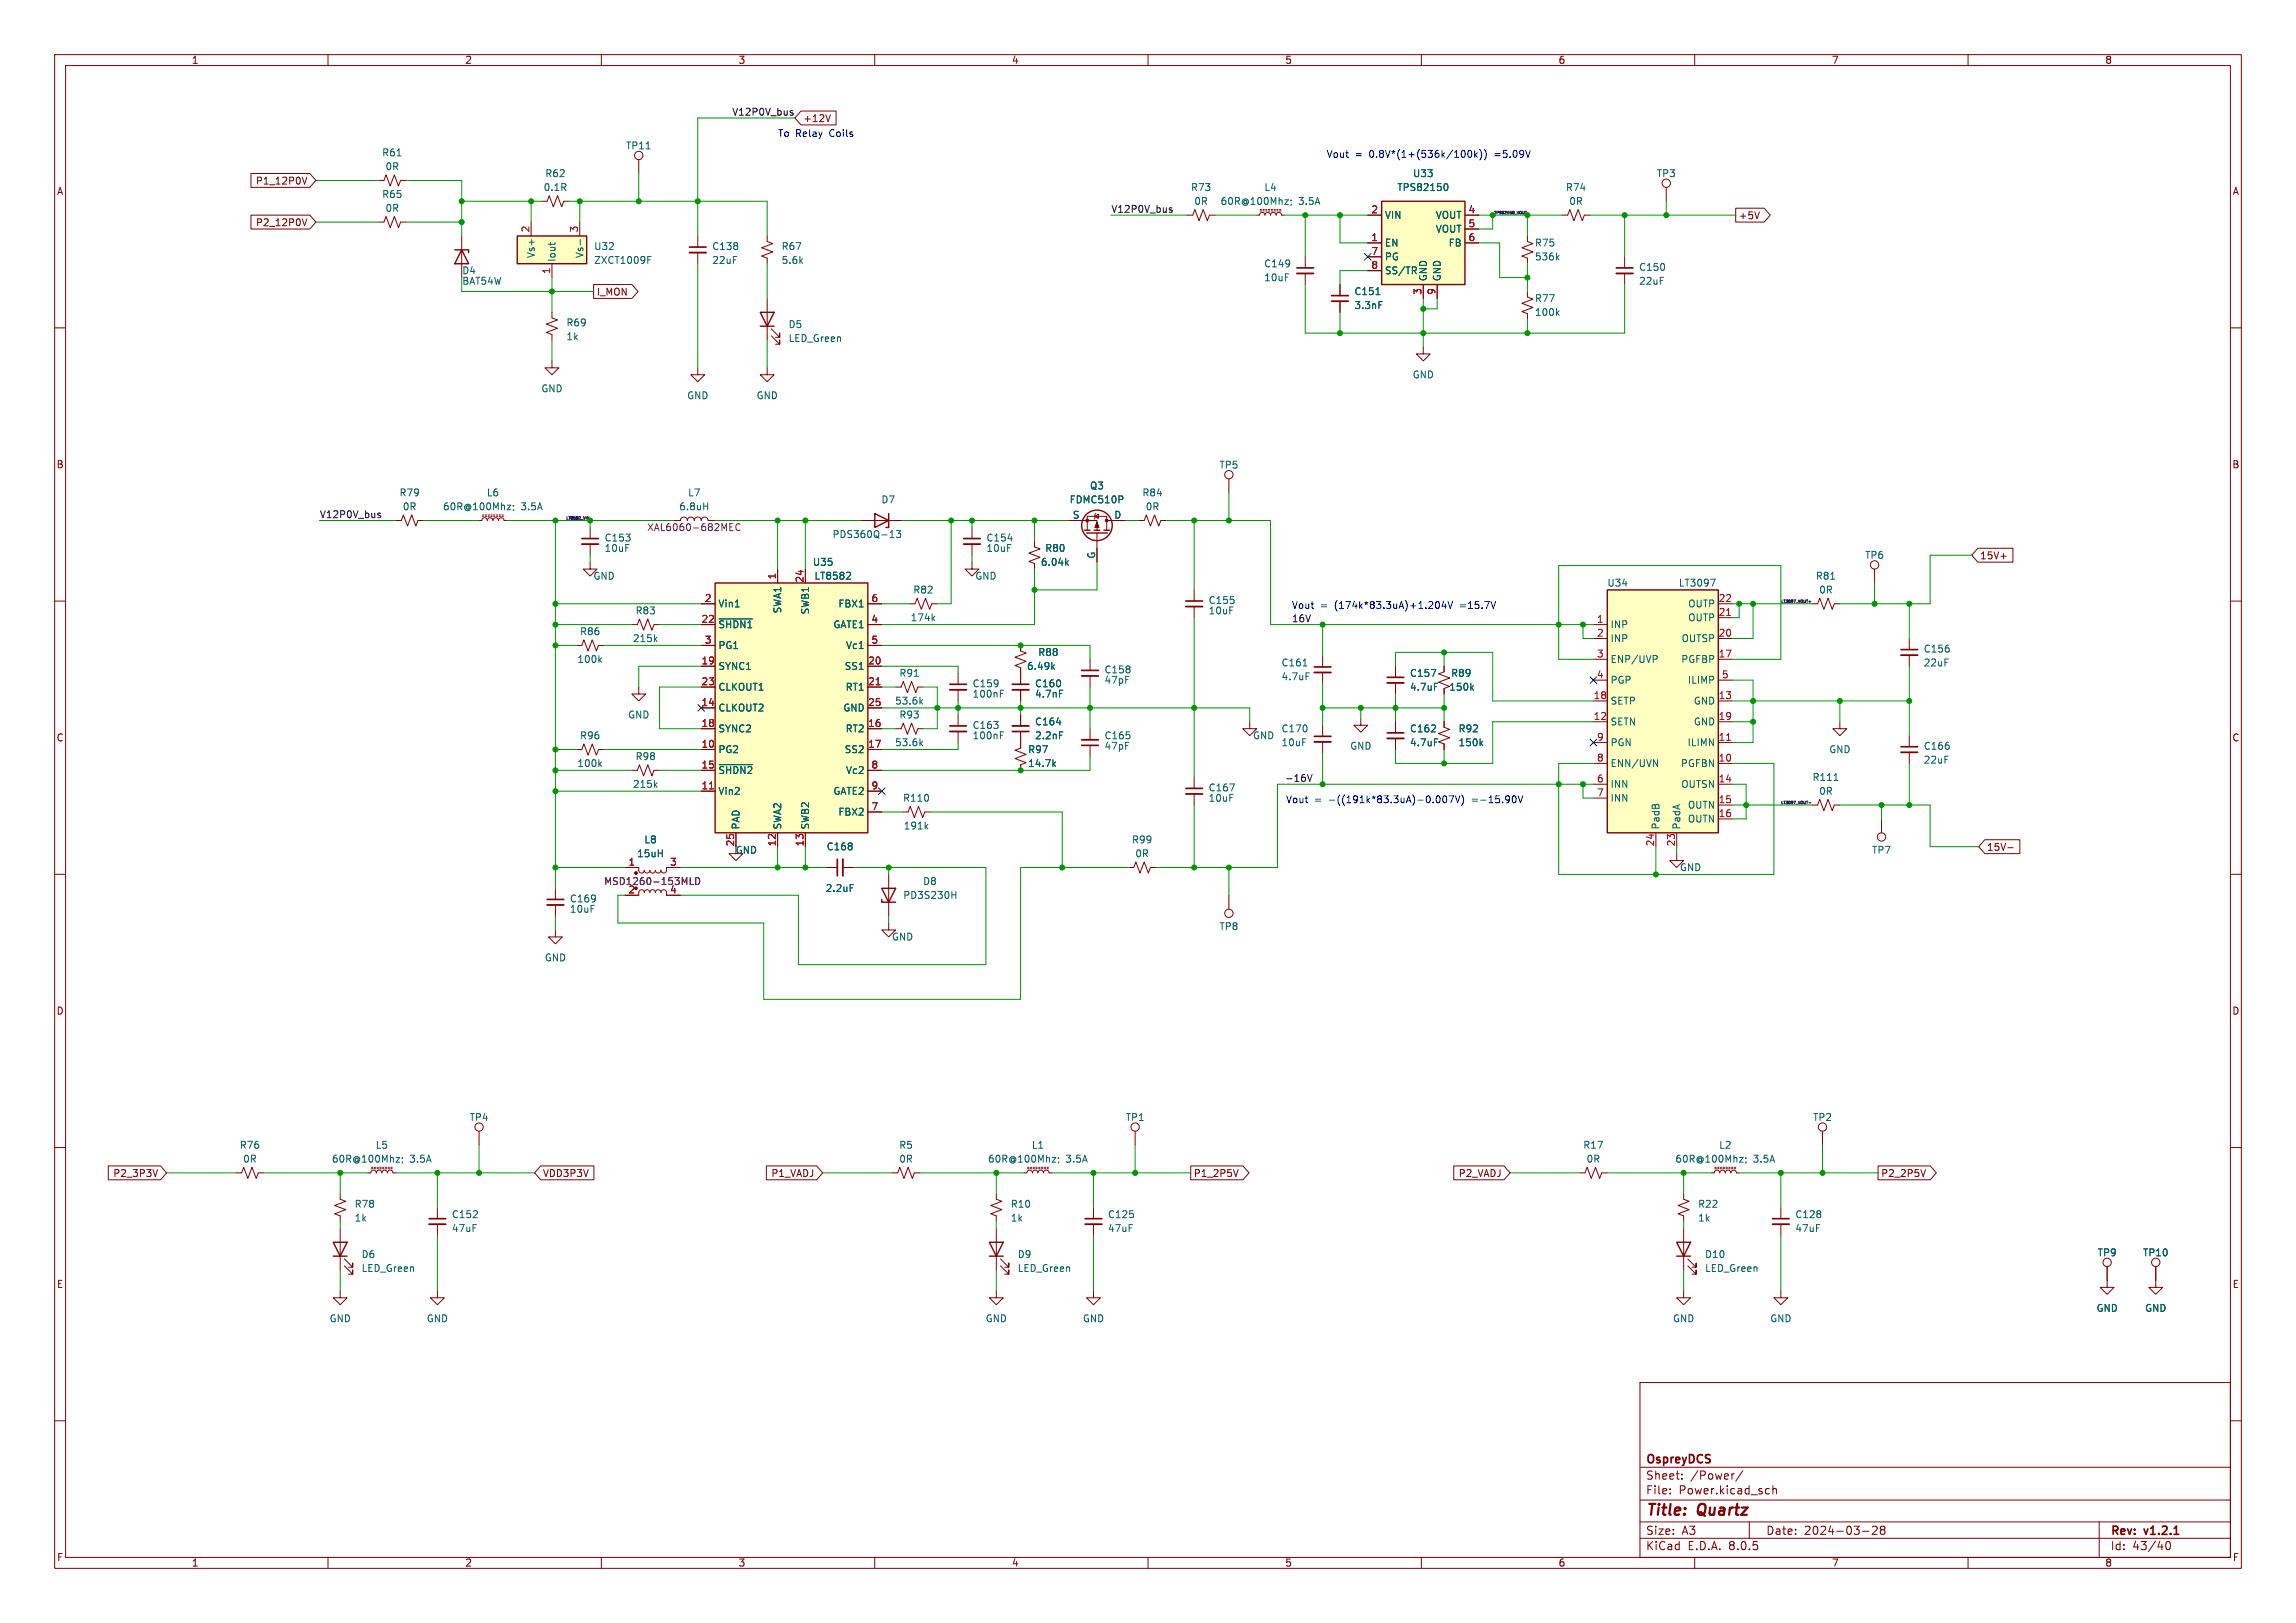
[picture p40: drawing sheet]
<svg xmlns="http://www.w3.org/2000/svg" width="420mm" height="297mm" viewBox="0 0 420 297" stroke-linecap="round" stroke-linejoin="round" font-family="sans-serif">
<defs><g id="words">
<g font-size="2.8" fill="#840000">
<text x="301" y="277.9">Title:</text>
<text x="310.6" y="277.9">Quartz</text>
</g>
<g font-size="2.1" fill="#840000">
<text x="301" y="268.2">OspreyDCS</text>
<text x="301" y="273.7">File:</text>
<text x="301" y="271">Sheet:</text>
<text x="307.1" y="273.7">Power.kicad_sch</text>
<text x="309.2" y="271">/Power/</text>
<text x="301" y="281.1">Size:</text>
<text x="307.6" y="281.1">A3</text>
<text x="323" y="281.1">Date:</text>
<text x="330" y="281.1">2024-03-28</text>
<text x="386" y="281.3">Rev:</text>
<text x="392.4" y="281.3">v1.2.1</text>
<text x="301" y="283.9">KiCad</text>
<text x="308.7" y="283.9">E.D.A.</text>
<text x="316.3" y="283.9">8.0.5</text>
<text x="386" y="283.9">Id:</text>
<text x="390.1" y="283.9">43/40</text>
</g>
<g font-size="1.8" fill="#840000">
<text x="35" y="11.9">1</text>
<text x="85" y="11.9">2</text>
<text x="135" y="11.9">3</text>
<text x="185" y="11.9">4</text>
<text x="235" y="11.9">5</text>
<text x="285" y="11.9">6</text>
<text x="335" y="11.9">7</text>
<text x="385" y="11.9">8</text>
<text x="146.8" y="22.5">+12V</text>
<text x="10.3" y="35.9">A</text>
<text x="46.7" y="34">P1_12P0V</text>
<text x="408.3" y="35.9">A</text>
<text x="46.7" y="41.6">P2_12P0V</text>
<text x="318" y="40.3">+5V</text>
<text x="109.1" y="54.3">I_MON</text>
<text x="10.3" y="85.9">B</text>
<text x="408.2" y="85.9">B</text>
<text x="362.1" y="102.6">15V+</text>
<text x="10.3" y="135.9">C</text>
<text x="408.2" y="135.9">C</text>
<text x="363.4" y="155.9">15V-</text>
<text x="10.3" y="185.9">D</text>
<text x="408.2" y="185.9">D</text>
<text x="20.6" y="215.6">P2_3P3V</text>
<text x="99.2" y="215.6">VDD3P3V</text>
<text x="141" y="215.6">P1_VADJ</text>
<text x="218.3" y="215.6">P1_2P5V</text>
<text x="266.7" y="215.6">P2_VADJ</text>
<text x="344" y="215.6">P2_2P5V</text>
<text x="10.3" y="235.9">E</text>
<text x="408.3" y="235.9">E</text>
<text x="10.3" y="285.9">F</text>
<text x="35" y="286.9">1</text>
<text x="85" y="286.9">2</text>
<text x="135" y="286.9">3</text>
<text x="185" y="286.9">4</text>
<text x="235" y="286.9">5</text>
<text x="285" y="286.9">6</text>
<text x="335" y="286.9">7</text>
<text x="385" y="286.9">8</text>
<text x="408.3" y="285.9">F</text>
</g>
<g font-size="1.8" fill="#0f0f0f">
<text x="133.8" y="21.2">V12P0V_bus</text>
<text x="203.2" y="39">V12P0V_bus</text>
<text x="58.4" y="94.9">V12P0V_bus</text>
<text x="236.2" y="114">16V</text>
<text x="234.9" y="143.2">-16V</text>
</g>
<g font-size="1.8" fill="#006464">
<text x="69.8" y="28.8">R61</text>
<text x="114.4" y="27.5">TP11</text>
<text x="70.4" y="31.3">0R</text>
<text x="99.4" y="35.2">0.1R</text>
<text x="99.7" y="32.6">R62</text>
<text x="217.8" y="35.2">R73</text>
<text x="231.2" y="35.2">L4</text>
<text x="255.5" y="35.2">TPS82150</text>
<text x="258.4" y="32.6">U33</text>
<text x="286.3" y="35.2">R74</text>
<text x="303" y="32.6">TP3</text>
<text x="69.8" y="36.4">R65</text>
<text x="70.4" y="39">0R</text>
<text x="218.4" y="37.7">0R</text>
<text x="223.2" y="37.7">60R@100Mhz;</text>
<text x="237.5" y="37.7">3.5A</text>
<text x="253.2" y="40.2">VIN</text>
<text x="262.5" y="40.2">VOUT</text>
<text x="286.9" y="37.7">0R</text>
<text x="98" y="47.3" transform="rotate(-90 98 47.3)">Vs+</text>
<text x="106.9" y="47.3" transform="rotate(-90 106.9 47.3)">Vs-</text>
<text x="108.6" y="45.9">U32</text>
<text x="130.2" y="46">C138</text>
<text x="142.9" y="45.9">R67</text>
<text x="253.2" y="45.3">EN</text>
<text x="253.2" y="47.9">PG</text>
<text x="262.5" y="42.8">VOUT</text>
<text x="264.9" y="45.3">FB</text>
<text x="280.7" y="45.3">R75</text>
<text x="280.7" y="47.9">536k</text>
<text x="84.5" y="50.4">D4</text>
<text x="84.5" y="52.3">BAT54W</text>
<text x="101.8" y="48" transform="rotate(-90 101.8 48)">Iout</text>
<text x="108.6" y="48.5">ZXCT1009F</text>
<text x="130.2" y="48.5">22uF</text>
<text x="142.9" y="48.5">5.6k</text>
<text x="231.1" y="49.1">C149</text>
<text x="231.1" y="51.7">10uF</text>
<text x="253.2" y="50.4">SS/TR</text>
<text x="261.2" y="51.6" transform="rotate(-90 261.2 51.6)">GND</text>
<text x="263.8" y="51.6" transform="rotate(-90 263.8 51.6)">GND</text>
<text x="299.7" y="49.8">C150</text>
<text x="299.7" y="52.3">22uF</text>
<text x="103.5" y="59.9">R69</text>
<text x="247.7" y="54.2">C151</text>
<text x="247.7" y="56.7">3.3nF</text>
<text x="280.7" y="55.5">R77</text>
<text x="280.7" y="58">100k</text>
<text x="103.5" y="62.5">1k</text>
<text x="144.2" y="60.2">D5</text>
<text x="144.2" y="62.8">LED_Green</text>
<text x="98.9" y="72">GND</text>
<text x="258.3" y="69.4">GND</text>
<text x="125.6" y="73.3">GND</text>
<text x="138.3" y="73.3">GND</text>
<text x="199.3" y="89.8">Q3</text>
<text x="223" y="86">TP5</text>
<text x="73" y="91">R79</text>
<text x="73.6" y="93.6">0R</text>
<text x="80.9" y="93.6">60R@100Mhz;</text>
<text x="88.9" y="91">L6</text>
<text x="95.3" y="93.6">3.5A</text>
<text x="124.1" y="93.6">6.8uH</text>
<text x="125.8" y="91">L7</text>
<text x="161.1" y="92.3">D7</text>
<text x="195.6" y="92.3">FDMC510P</text>
<text x="196.1" y="95">S</text>
<text x="203.7" y="95">D</text>
<text x="208.9" y="91">R84</text>
<text x="209.5" y="93.6">0R</text>
<text x="110.5" y="99.3">C153</text>
<text x="110.5" y="101.2">10uF</text>
<text x="152.2" y="98.7">PDS360Q-13</text>
<text x="180.3" y="99.3">C154</text>
<text x="180.3" y="101.2">10uF</text>
<text x="191.1" y="101.2">R80</text>
<text x="108.5" y="106.3">GND</text>
<text x="148.6" y="103.7">U35</text>
<text x="148.9" y="106.3">LT8582</text>
<text x="178.3" y="106.3">GND</text>
<text x="190.3" y="103.7">6.04k</text>
<text x="200.4" y="102.3" transform="rotate(-90 200.4 102.3)">G</text>
<text x="293.9" y="107.5">U34</text>
<text x="307" y="107.5">LT3097</text>
<text x="332.1" y="106.3">R81</text>
<text x="341.1" y="102.5">TP6</text>
<text x="116.2" y="112.6">R83</text>
<text x="131.3" y="111.4">Vin1</text>
<text x="143.1" y="112.4" transform="rotate(-90 143.1 112.4)">SWA1</text>
<text x="148.2" y="112.5" transform="rotate(-90 148.2 112.5)">SWB1</text>
<text x="153.3" y="111.4">FBX1</text>
<text x="166.5" y="113.9">174k</text>
<text x="167" y="108.8">R82</text>
<text x="221" y="110.7">C155</text>
<text x="221" y="112.6">10uF</text>
<text x="308.7" y="113.9">OUTP</text>
<text x="308.7" y="111.4">OUTP</text>
<text x="332.7" y="108.8">0R</text>
<text x="106" y="116.4">R86</text>
<text x="115.7" y="117.7">215k</text>
<text x="131.3" y="115.2">~{SHDN1}</text>
<text x="131.3" y="119">PG1</text>
<text x="152.4" y="115.2">GATE1</text>
<text x="154.7" y="119">Vc1</text>
<text x="294.5" y="115.2">INP</text>
<text x="294.5" y="117.7">INP</text>
<text x="307.5" y="117.7">OUTSP</text>
<text x="351.8" y="119.6">C156</text>
<text x="105.5" y="121.5">100k</text>
<text x="131.3" y="122.8">SYNC1</text>
<text x="154.4" y="122.8">SS1</text>
<text x="164.4" y="124.1">R91</text>
<text x="177.8" y="126">C159</text>
<text x="187.8" y="122.8">6.49k</text>
<text x="189.2" y="126">C160</text>
<text x="189.8" y="120.2">R88</text>
<text x="201.9" y="123.4">C158</text>
<text x="201.9" y="125.3">47pF</text>
<text x="234.3" y="122.1">C161</text>
<text x="234.3" y="124.7">4.7uF</text>
<text x="257.8" y="124.1">C157</text>
<text x="265.3" y="124.1">R89</text>
<text x="294.5" y="121.5">ENP/UVP</text>
<text x="294.5" y="125.3">PGP</text>
<text x="307.4" y="121.5">PGFBP</text>
<text x="308.7" y="125.3">ILIMP</text>
<text x="351.8" y="122.2">22uF</text>
<text x="114.8" y="131.7">GND</text>
<text x="131.3" y="130.4">CLKOUT2</text>
<text x="131.3" y="126.6">CLKOUT1</text>
<text x="154.2" y="130.4">GND</text>
<text x="154.6" y="126.6">RT1</text>
<text x="163.6" y="129.1">53.6k</text>
<text x="164.4" y="131.7">R93</text>
<text x="177.8" y="127.9">100nF</text>
<text x="189.2" y="127.9">4.7nF</text>
<text x="257.8" y="126.6">4.7uF</text>
<text x="265" y="126.6">150k</text>
<text x="294.5" y="129.1">SETP</text>
<text x="309.7" y="129.1">GND</text>
<text x="106" y="135.5">R96</text>
<text x="131.3" y="134.2">SYNC2</text>
<text x="154.6" y="134.2">RT2</text>
<text x="163.6" y="136.8">53.6k</text>
<text x="177.8" y="133.6">C163</text>
<text x="177.8" y="135.5">100nF</text>
<text x="189.2" y="132.9">C164</text>
<text x="189.2" y="135.5">2.2nF</text>
<text x="201.9" y="135.5">C165</text>
<text x="201.9" y="137.4">47pF</text>
<text x="229.1" y="135.5">GND</text>
<text x="234.3" y="134.2">C170</text>
<text x="234.3" y="136.8">10uF</text>
<text x="246.9" y="137.4">GND</text>
<text x="257.8" y="134.2">C162</text>
<text x="257.8" y="136.8">4.7uF</text>
<text x="266.7" y="134.2">R92</text>
<text x="266.7" y="136.8">150k</text>
<text x="294.5" y="132.9">SETN</text>
<text x="294.5" y="136.8">PGN</text>
<text x="308.6" y="136.8">ILIMN</text>
<text x="309.7" y="132.9">GND</text>
<text x="351.8" y="137.4">C166</text>
<text x="105.5" y="140.6">100k</text>
<text x="116.2" y="139.3">R98</text>
<text x="131.3" y="138">PG2</text>
<text x="131.3" y="141.8">~{SHDN2}</text>
<text x="154.4" y="138">SS2</text>
<text x="154.7" y="141.8">Vc2</text>
<text x="188" y="138">R97</text>
<text x="188" y="140.6">14.7k</text>
<text x="294.5" y="140.6">ENN/UVN</text>
<text x="307.4" y="140.6">PGFBN</text>
<text x="331.5" y="143.1">R111</text>
<text x="334.5" y="138">GND</text>
<text x="351.8" y="139.9">22uF</text>
<text x="115.7" y="144.4">215k</text>
<text x="131.3" y="145.6">Vin2</text>
<text x="152.4" y="145.6">GATE2</text>
<text x="153.3" y="149.5">FBX2</text>
<text x="165.1" y="146.9">R110</text>
<text x="221" y="145">C167</text>
<text x="221" y="146.9">10uF</text>
<text x="294.5" y="144.4">INN</text>
<text x="294.5" y="146.9">INN</text>
<text x="307.4" y="144.4">OUTSN</text>
<text x="308.7" y="148.2">OUTN</text>
<text x="332.7" y="145.6">0R</text>
<text x="117.8" y="154.5">L8</text>
<text x="134.4" y="155" transform="rotate(-90 134.4 155)">25</text>
<text x="135.5" y="151.9" transform="rotate(-90 135.5 151.9)">PAD</text>
<text x="143.1" y="151.9" transform="rotate(-90 143.1 151.9)">SWA2</text>
<text x="148.2" y="151.9" transform="rotate(-90 148.2 151.9)">SWB2</text>
<text x="151.1" y="155.8">C168</text>
<text x="165.2" y="152">191k</text>
<text x="207" y="154.5">R99</text>
<text x="303.8" y="151.9" transform="rotate(-90 303.8 151.9)">PadB</text>
<text x="307.6" y="151.9" transform="rotate(-90 307.6 151.9)">PadA</text>
<text x="308.7" y="150.7">OUTN</text>
<text x="116.4" y="157.1">15uH</text>
<text x="134.5" y="156.4">GND</text>
<text x="207.6" y="157.1">0R</text>
<text x="307.2" y="159.6">GND</text>
<text x="342.3" y="156.4">TP7</text>
<text x="104.1" y="165.3">C169</text>
<text x="104.1" y="167.2">10uF</text>
<text x="150.9" y="163.4">2.2uF</text>
<text x="165.1" y="164.7">PD3S230H</text>
<text x="168.8" y="162.2">D8</text>
<text x="163.1" y="172.3">GND</text>
<text x="223" y="170.4">TP8</text>
<text x="99.6" y="176.1">GND</text>
<text x="85.8" y="205.3">TP4</text>
<text x="205.8" y="205.3">TP1</text>
<text x="331.5" y="205.3">TP2</text>
<text x="43.8" y="210.4">R76</text>
<text x="44.4" y="213">0R</text>
<text x="60.6" y="213">60R@100Mhz;</text>
<text x="68.6" y="210.4">L5</text>
<text x="75" y="213">3.5A</text>
<text x="164.4" y="210.4">R5</text>
<text x="164.4" y="213">0R</text>
<text x="180.6" y="213">60R@100Mhz;</text>
<text x="188.6" y="210.4">L1</text>
<text x="195" y="213">3.5A</text>
<text x="289.5" y="210.4">R17</text>
<text x="290.1" y="213">0R</text>
<text x="306.4" y="213">60R@100Mhz;</text>
<text x="314.4" y="210.4">L2</text>
<text x="320.7" y="213">3.5A</text>
<text x="64.8" y="221.2">R78</text>
<text x="184.8" y="221.2">R10</text>
<text x="310.5" y="221.2">R22</text>
<text x="64.8" y="223.7">1k</text>
<text x="82.6" y="223.1">C152</text>
<text x="82.6" y="225.7">47uF</text>
<text x="184.8" y="223.7">1k</text>
<text x="202.6" y="223.1">C125</text>
<text x="202.6" y="225.7">47uF</text>
<text x="310.5" y="223.7">1k</text>
<text x="328.3" y="223.1">C128</text>
<text x="328.3" y="225.7">47uF</text>
<text x="66" y="230.4">D6</text>
<text x="66" y="233">LED_Green</text>
<text x="186.1" y="230.4">D9</text>
<text x="186.1" y="233">LED_Green</text>
<text x="311.8" y="230.4">D10</text>
<text x="311.8" y="233">LED_Green</text>
<text x="383.6" y="230.1">TP9</text>
<text x="391.9" y="230.1">TP10</text>
<text x="60.2" y="242.2">GND</text>
<text x="78" y="242.2">GND</text>
<text x="180.2" y="242.2">GND</text>
<text x="198" y="242.2">GND</text>
<text x="305.9" y="242.2">GND</text>
<text x="323.7" y="242.2">GND</text>
<text x="383.4" y="240.3">GND</text>
<text x="392.3" y="240.3">GND</text>
</g>
<g font-size="1.8" fill="#0000c2">
<text x="142.2" y="25.2">To Relay</text>
<text x="151.8" y="25.2">Coils</text>
<text x="242.6" y="29">Vout</text>
<text x="247.9" y="29">=</text>
<text x="250.6" y="29">0.8V*(1+(536k/100k))</text>
<text x="273.7" y="29">=5.09V</text>
<text x="236.2" y="111.5">Vout</text>
<text x="241.5" y="111.5">=</text>
<text x="244.2" y="111.5">(174k*83.3uA)+1.204V</text>
<text x="267.3" y="111.5">=15.7V</text>
<text x="235.1" y="147.1">Vout</text>
<text x="240.4" y="147.1">=</text>
<text x="243.2" y="147.1">-((191k*83.3uA)-0.007V)</text>
<text x="269.5" y="147.1">=-15.90V</text>
</g>
<g font-size="1.8" fill="#a90000">
<text x="250.8" y="39.1">2</text>
<text x="268.5" y="39.1">4</text>
<text x="268.5" y="41.7">5</text>
<text x="96.9" y="42.6" transform="rotate(-90 96.9 42.6)">2</text>
<text x="105.8" y="42.6" transform="rotate(-90 105.8 42.6)">3</text>
<text x="250.8" y="44.2">1</text>
<text x="250.8" y="46.7">7</text>
<text x="268.5" y="44.2">6</text>
<text x="100.7" y="50.2" transform="rotate(-90 100.7 50.2)">1</text>
<text x="250.8" y="49.3">8</text>
<text x="260.1" y="54" transform="rotate(-90 260.1 54)">3</text>
<text x="262.6" y="54" transform="rotate(-90 262.6 54)">9</text>
<text x="142" y="106.1" transform="rotate(-90 142 106.1)">1</text>
<text x="147.1" y="106.7" transform="rotate(-90 147.1 106.7)">24</text>
<text x="128.8" y="110.2">2</text>
<text x="159.3" y="110.2">6</text>
<text x="314.3" y="112.8">21</text>
<text x="314.3" y="110.2">22</text>
<text x="128.2" y="114">22</text>
<text x="128.8" y="117.9">3</text>
<text x="159.3" y="114">4</text>
<text x="159.3" y="117.9">5</text>
<text x="292" y="114">1</text>
<text x="292" y="116.6">2</text>
<text x="314.3" y="116.6">20</text>
<text x="128.2" y="121.7">19</text>
<text x="128.2" y="125.5">23</text>
<text x="158.7" y="121.7">20</text>
<text x="158.7" y="125.5">21</text>
<text x="292" y="120.4">3</text>
<text x="292" y="124.2">4</text>
<text x="314.3" y="120.4">17</text>
<text x="314.9" y="124.2">5</text>
<text x="128.2" y="129.3">14</text>
<text x="158.7" y="129.3">25</text>
<text x="291.4" y="131.8">12</text>
<text x="291.4" y="128">18</text>
<text x="314.3" y="128">13</text>
<text x="314.3" y="131.8">19</text>
<text x="128.2" y="136.9">10</text>
<text x="128.2" y="133.1">18</text>
<text x="158.7" y="133.1">16</text>
<text x="158.7" y="136.9">17</text>
<text x="292" y="135.6">9</text>
<text x="314.3" y="135.6">11</text>
<text x="128.2" y="140.7">15</text>
<text x="159.3" y="140.7">8</text>
<text x="292" y="143.3">6</text>
<text x="292" y="139.4">8</text>
<text x="314.3" y="139.4">10</text>
<text x="314.3" y="143.3">14</text>
<text x="128.2" y="144.5">11</text>
<text x="159.3" y="148.3">7</text>
<text x="159.3" y="144.5">9</text>
<text x="292" y="145.8">7</text>
<text x="314.3" y="147.1">15</text>
<text x="314.3" y="149.6">16</text>
<text x="142" y="155" transform="rotate(-90 142 155)">12</text>
<text x="147.1" y="155" transform="rotate(-90 147.1 155)">13</text>
<text x="302.6" y="155" transform="rotate(-90 302.6 155)">24</text>
<text x="306.5" y="155" transform="rotate(-90 306.5 155)">23</text>
<text x="114.9" y="158.5">1</text>
<text x="122.5" y="158.5">3</text>
<text x="114.9" y="163.6">2</text>
<text x="122.5" y="163.6">4</text>
</g>
<g font-size="1.8" fill="#840084">
<text x="118.3" y="97.4">XAL6060-682MEC</text>
<text x="110.4" y="162.2">MSD1260-153MLD</text>
</g>
<g font-size=".7" fill="#0f0f0f">
<text x="273.1" y="39.2">TPS82150_VOUT</text>
<text x="103.3" y="95.1">LT8582_VIN</text>
<text x="325.6" y="110.4">LT3097_VOUT+</text>
<text x="325.6" y="147.2">LT3097_VOUT-</text>
</g>
</g></defs>
<g fill="none" stroke="#840000" stroke-width=".18">
<path d="M10 10h400v277h-400zM12 12h396v273h-396zM60 10v2M110 10v2M160 10v2M210 10v2M260 10v2M310 10v2M360 10v2M116.8 29.2v2.6M10 60h2M408 60h2"/>
<path d="M177.8 96.5v2.1M177.8 99.6v2M10 110h2M177.8 102.9v1.2h1.3l-1.3 1.3-1.3-1.3h1.3M186.7 118.1v1l1 .4-2 .8 2 .7-2 .8 1 .4v3M408 110h2M186.7 126.2v2.1M264.2 121.9v1l-1.1 .4 2.1 .8-2.1 .7 2.1 .8-1 .4v1M10 160h2M408 160h2M10 210h2M288.9 214.6h1l.4-1 .8 2 .7-2 .8 2 .4-1h1"/>
<path d="M333.4 207v2.6M408 210h2M80 236.2v1.3h1.3l-1.3 1.3-1.3-1.3h1.3M80 221v2M80 224v2.1M325.8 221v2M325.8 224v2.1M10 260h2M300 253h108v32h-108zM408 260h2M300 278.5h108M300 274.5h108"/>
<path d="M300 268.5h108M305.5 273.2v.2M305.5 272.5v.1M307.7 270.5v.2M307.7 269.8v.1M317.2 269.7l-.3 .1M318.8 269.1l-1.3 1.9M320 278.5v3M323.2 272.4l.5 .1M323.7 273.3l-.5 .1M324.3 272.5l.2-.1 .4 .1v.9M324.3 271.9v1.5"/>
<path d="M342.5 279.4l.6-.1 .2 .1 .1 .3-1 1.1h1M344.2 279.9l-.3-.3 .3-.3h.3l.3 .3-.3 .3M344.2 279.9l-.3 .3v.3l.3 .3h.3l.3-.3-.1-.4-.2-.2M344.2 279.9h.3M384 278.5v6.5M60 285v2M110 285v2M160 285v2M210 285v2M260 285v2M300 281.5h108M310 285v2"/>
<path d="M340.7 280.2h1.2M360 285v2M396.4 282.2l.1-.1a.8 .8 0 0 1 .5 .7 .8 .8 0 0 1-.5 .8 1 1 0 0 1-.1-1.4z"/>
<circle cx="116.8" cy="28.4" r=".76"/>
<circle cx="333.4" cy="206.2" r=".76"/>
</g>
<path d="M176.3 98.6h3M185.2 125.2h3M78.5 223h3M324.2 223h3.1M397.7 280.8h.8" fill="none" stroke="#840000" stroke-width=".3"/>
<path d="M176.3 99.6h3M185.2 126.2h3M78.5 224h3M324.2 224h3.1" fill="none" stroke="#840000" stroke-width=".33"/>
<path d="M118.2 27.2h.7M184.4 98.6h.8M192.5 122l.4 .5M192.9 121.7l-.5 .4M193.8 126.3h.6M269.2 125.8l.3 .5M269.5 125.5l-.5 .4" fill="none" stroke="#006464" stroke-width=".18"/>
<path d="M130.8 106.7h27.9v45.7h-27.9z" fill="#ffffc2"/>
<g fill="none" stroke="#840000" stroke-width=".25">
<path d="M83.2 45.7h2.5v.5M84.5 45.7l1.2 2.6h-2.5zM139.1 57.2h2.5l-1.3 2.5zM139.1 59.7h2.5M160 94l2.6 1.3-2.6 1.2zM162.6 94v2.5h-.5M198.4 97h1M198.8 97.5h3.8M200.2 97h1M201.9 97h1M130.8 106.7h27.9v45.7h-27.9z"/>
<circle cx="200.7" cy="96.1" r="2.79"/>
</g>
<g fill="none" stroke="#840000" stroke-width=".18">
<path d="M69.2 33h1l.4-1 .8 2 .7-2 .8 2 .4-1h1M99.1 36.8h1l.4-1 .7 2 .8-2 .7 2 .4-1h1M69.2 40.6h1l.4-1 .8 2.1 .7-2.1 .8 2.1 .4-1.1h1M84.5 43.2v7.6M101 57.2v1l1 .3-2.1 .8 2.1 .8-2.1 .7 1.1 .4v1M127.6 43.2v2M127.6 46.2v2.1M140.3 43.2v1l1.1 .4-2.1 .7 2.1 .8-2.1 .8 1 .3v1.1M140.3 54.6v7.6M101 66v1.3h1.2l-1.2 1.3-1.3-1.3h1.3M127.6 67.3v1.3h1.3l-1.3 1.3-1.2-1.3h1.2M140.3 67.3v1.3h1.3l-1.3 1.3-1.2-1.3h1.2"/>
<path d="M141.1 61.5l1.5 1.5v-.8v.8h-.7M141.1 60.2l1.5 1.5v-.7v.7h-.7M260.3 63.5v1.3h1.3l-1.3 1.2-1.2-1.2h1.2M72.4 95.3h1l.4-1.1 .7 2.1 .8-2.1 .8 2.1 .4-1h1M87.6 95.3h.5l.2-.4 .3-.2 .4 .2 .2 .4 .1-.4 .4-.2 .3 .2 .2 .4 .1-.4 .4-.2 .3 .2 .2 .4 .1-.4 .4-.2 .4 .2 .1 .4h.5M88.3 94.5h.2M88.8 94.5h.2M89.3 94.5h.2M89.8 94.5h.2M90.3 94.5h.3M90.8 94.5h.3M91.3 94.5h.3"/>
<path d="M91.8 94.5h.3M107.9 96.5v2.1M107.9 99.6v2M123.2 95.3h1.3a.64 .64 0 0 1 .6-.7 .64 .64 0 0 1 .6 .7 .64 .64 0 0 1 .7-.7 .64 .64 0 0 1 .6 .7 .64 .64 0 0 1 .6-.7 .64 .64 0 0 1 .7 .7 .64 .64 0 0 1 .6-.7 .64 .64 0 0 1 .6 .7h1.3M157.5 95.3h7.6M189.2 99.1v1l1 .4-2 .7 2 .8-2 .7 1 .4v1M195.6 95.3h5.1v1.7M198.9 97v-2.5h3.5v2.5M200.3 94.5l.6-.4v.8zM200.4 94l-.1 .1v.8l-.1 .1M200.7 97.5v5.4M202.4 95.3h3.3"/>
<path d="M208.3 95.3h1l.4-1.1 .7 2.1 .8-2.1 .8 2.1 .3-1h1.1M107.9 102.9v1.2h1.3l-1.3 1.3-1.2-1.3h1.2M115.6 114.3h1l.4-1 .7 2 .8-2 .8 2 .3-1h1M128.3 110.5h2.5M128.3 114.3h2.5M128.3 118.1h2.5M142.2 104.1v2.6M147.3 104.1v2.6M158.7 110.5h2.6M158.7 114.3h2.6M158.7 118.1h2.6M166.4 110.5h1l.4-1 .7 2 .8-2 .8 2 .3-1h1"/>
<path d="M128.3 137.2h2.5M128.3 129.5h2.5M128.3 133.4h2.5M128.3 121.9h2.5M128.3 125.7h2.5M158.7 137.2h2.6M158.7 129.5h2.6M158.7 133.4h2.6M158.7 121.9h2.6M158.7 125.7h2.6M163.8 125.7h1l.4-1 .8 2 .8-2 .7 2 .4-1h1M175.3 123.2v2"/>
<path d="M175.3 126.2v2.1M175.3 130.8v2M175.3 133.9v2M186.7 133.9v3l-1 .4 2 .7-2 .8 2 .8-1 .4v1M186.7 130.8v2M199.4 120.7v2M199.4 123.7v2M228.6 132.1v1.3h1.3l-1.3 1.2-1.3-1.2h1.3M241.9 120v2M241.9 123.1v2M241.9 132.7v2M241.9 135.8v2"/>
<path d="M255.3 121.9v2.1M255.3 125v2M128.3 144.8h2.5M128.3 141h2.5M134.6 152.4v2.5M142.2 152.4v2.5M147.3 152.4v2.5M151.1 158.8h2.1M154.2 158.8h2M158.7 144.8h2.6M158.7 141h2.6M158.7 148.6h2.6"/>
<path d="M165.1 148.6h1l.4-1 .8 2 .7-2 .8 2 .4-1h1M218.4 142.2v2.1M218.4 145.3v2M306.7 156.2v1.3h1.3l-1.3 1.3-1.3-1.3h1.3M308 218.4v1.1l1 .3-2 .8 2 .8-2 .7 1 .4v1M313.1 214.6h.5l.1-.3 .4-.2 .3 .2 .2 .3 .1-.3 .4-.2 .3 .2 .2 .3 .1-.3 .4-.2 .4 .2 .1 .3 .2-.3 .3-.2 .4 .2 .1 .3h.5M313.7 213.9h.2M314.2 213.9h.3M314.7 213.9h.3M315.2 213.9h.3M315.7 213.9h.3M316.2 213.9h.3"/>
<path d="M316.7 213.9h.3M317.2 213.9h.3M325.8 236.2v1.3h1.2l-1.2 1.3-1.3-1.3h1.3M385.4 231.8v3.8h1.3l-1.3 1.3-1.2-1.3h1.2M394.3 231.8v3.8h1.3l-1.3 1.3-1.2-1.3h1.2"/>
<circle cx="385.4" cy="231" r=".76"/>
<circle cx="394.3" cy="231" r=".76"/>
</g>
<path d="M160.3 125.3h.7M129.8 144.4h.7" fill="none" stroke="#a90000" stroke-width=".18"/>
<g fill="none" stroke="#006464" stroke-width=".18">
<path d="M72.6 28.5h.8M92.8 92.4h.6l-.6 .9h.6M93.9 92.5v.1M94 93.2l-.1 .3M128.7 92.6h.7M129.4 92v1.3M162.8 98.4h.7M164 97.1h.7l-.4 .5 .4 .1v.5l-.2 .2-.5-.2M205.3 90.9v.4M119.8 116.9l.4 .5M120.2 116.6l-.5 .5M131.5 113.3h6.1"/>
<path d="M134.5 111.1h.7M155.3 104.7l.3 .3-.1 .3-.7 .7h.8M170.6 113.1l.4 .5M171 112.8l-.5 .4M195.1 103l.3 .4M195.4 102.6l-.5 .5M131.5 139.9h6.1M167.2 123.8h.8M168.4 128.4l.4 .4M168.8 128l-.5 .5M183 133.9h.6M183 134.5h.4"/>
<path d="M183 126.9h.4M183 126.3h.6M192.7 139.8l.4 .5M193.1 139.4l-.5 .5M193.3 132.2h.8M193.8 133.9h.6M238.4 121.9h.7M238.9 123.1h.6M261.8 122.5h.8l-.5 1.3M262.4 125h.6M169.4 151.2l.3 .5M169.7 150.9l-.5 .4"/>
<path d="M225 143.5h.8l-.5 1.2M155.5 161.9h.6M318.2 211.8h.7l-.7 .9h.7M319.3 211.9v.1M319.4 212.6l-.1 .3"/>
</g>
<path d="M126.1 46.2h3.1M106.4 99.6h3.1M173.7 133.9h3.1M173.7 126.2h3.1M185.2 132.8h3M197.9 123.7h3M240.4 135.8h3.1M240.4 123.1h3.1M253.7 125h3.1M154.2 157.2v3.1M216.9 145.3h3.1" fill="none" stroke="#840000" stroke-width=".33"/>
<path d="M126.1 45.2h3.1M106.4 98.6h3.1M173.7 132.8h3.1M173.7 125.2h3.1M185.2 133.9h3M197.9 122.7h3M240.4 134.7h3.1M240.4 122h3.1M253.7 124h3.1M153.2 157.2v3.1M216.9 144.3h3.1" fill="none" stroke="#840000" stroke-width=".3"/>
<path d="M133.5 96.4h.4M133.5 97.1h.6M133.5 95.8h.6M135.4 96a.6 .6 0 0 0-.9 .4 .6 .6 0 0 0 .6 .7l.3-.1" fill="none" stroke="#840084" stroke-width=".18"/>
<g fill="#840000" stroke="#840000" stroke-width=".18">
<path d="M200.7 95.5l.3 1h-.7z"/>
<circle cx="198.9" cy="95.2" r=".25"/>
<circle cx="202.4" cy="95.2" r=".25"/>
</g>
<path d="M94.6 43.2h12.7v5.1h-12.7z" fill="#ffffc2"/>
<path d="M94.6 43.2h12.7v5.1h-12.7zM306.7 227.3h2.5l-1.2 2.6zM306.7 229.9h2.5" fill="none" stroke="#840000" stroke-width=".25"/>
<g fill="none" stroke="#840000" stroke-width=".18">
<path d="M217.2 39.4h1l.4-1 .7 2 .8-2 .8 2 .3-1h1M229.9 39.4h.5l.1-.4 .4-.1 .3 .1 .2 .4 .1-.4 .4-.1 .4 .1 .1 .4 .2-.4 .3-.1 .4 .1 .1 .4 .2-.4 .3-.1 .4 .1 .1 .4h.5M230.5 38.6h.3M231 38.6h.3M231.5 38.6h.3M232 38.6h.3M232.5 38.6h.3M233 38.6h.3M233.6 38.6h.2M234.1 38.6h.2M97.2 40.6v2.6M101 48.3v2.5"/>
<path d="M106 40.6v2.6M238.8 47v2M238.8 50v2.1M224.8 87.6v2.6M105.4 118.1h1l.4-1 .8 2 .7-2 .8 2 .4-1h1M218.4 108v2M218.4 111v2M105.4 137.2h1l.4-1.1 .8 2.1 .7-2.1 .8 2.1 .4-1h1M116.8 125.7v1.3h1.3l-1.3 1.3-1.2-1.3h1.2M163.8 133.4h1l.4-1.1 .8 2.1 .8-2.1 .7 2.1 .4-1h1M199.4 133.4v2M199.4 136.4v2"/>
<path d="M248.9 131.4v1.3h1.3l-1.3 1.3-1.3-1.3h1.3M255.3 132.1v2M255.3 135.1v2.1M264.2 132.1v1l1 .4-2.1 .7 2.1 .8-2.1 .8 1.1 .3v1.1M115.6 141h1l.4-1 .7 2 .8-2 .8 2 .3-1h1M134.6 154.9v1.3h1.3l-1.3 1.3-1.3-1.3h1.3M344.2 149.9v2.5M43.2 214.6h1l.4-1 .7 2 .8-2 .8 2 .3-1h1.1M308 236.2v1.3h1.2l-1.2 1.3-1.3-1.3h1.3M308 224.8v7.6M308.7 231.6l1.6 1.6v-.8v.8h-.8M308.7 230.4l1.6 1.5v-.8v.8h-.8"/>
<circle cx="224.8" cy="86.9" r=".76"/>
<circle cx="344.2" cy="153.2" r=".76"/>
</g>
<g fill="none" stroke="#006464" stroke-width=".18">
<path d="M235 36.6h.7l-.7 .8h.7M236.2 36.6v.1M236.2 37.3l-.1 .3M100.7 44.4v.5M101.5 44.4v.1M106.1 43.8v1M118.5 47.5h.4M118.5 46.9h.6M109.7 139.8l.3 .5M109.7 120.7l.3 .5M110 139.4l-.4 .5M110 120.4l-.4 .5"/>
<path d="M168.4 136l.4 .5M168.8 135.6l-.5 .5M262.4 135.2h.6M270.9 136l.3 .5M271.2 135.6l-.5 .5M119.8 143.6l.4 .5M120.2 143.2l-.5 .5"/>
</g>
<path d="M237.2 50h3.1M216.9 111h3.1M197.9 135.4h3M253.7 135.1h3.1" fill="none" stroke="#840000" stroke-width=".33"/>
<path d="M237.2 49h3.1M216.9 110h3.1M197.9 136.4h3M253.7 134.1h3.1" fill="none" stroke="#840000" stroke-width=".3"/>
<path d="M252.7 36.8h15.3v15.3h-15.3z" fill="#ffffc2"/>
<path d="M252.7 36.8h15.3v15.3h-15.3z" fill="none" stroke="#840000" stroke-width=".25"/>
<path d="M250.2 39.4h2.5M268 39.4h2.5M245.1 52.1v2M245.1 55.1v2.1M250.2 44.5h2.5M250.2 47h2.5M250.2 49.5h2.5M260.3 52.1v2.5M262.9 52.1v2.5M268 44.5h2.5M268 41.9h2.5M206.4 158.8h1l.4-1.1 .7 2.1 .8-2.1 .8 2.1 .3-1h1.1" fill="none" stroke="#840000" stroke-width=".18"/>
<path d="M264.3 33.7l.1-.1a.68 .68 0 0 1 .5 .6 .68 .68 0 0 1-.5 .7l-.1-.1M251.7 53.9h.7M252.2 55.2h.6M258.7 49.5l.4 .6M259 48.9l.1 .2-.1 .3" fill="none" stroke="#006464" stroke-width=".18"/>
<path d="M243.6 55.1h3" fill="none" stroke="#840000" stroke-width=".33"/>
<path d="M243.6 54.1h3" fill="none" stroke="#840000" stroke-width=".3"/>
<path d="M294 108h20.3v44.4h-20.3z" fill="#ffffc2"/>
<path d="M294 108h20.3v44.4h-20.3zM161.3 164.6v.5h2.5M161.3 162.6h2.5l-1.2 2.5zM61 227.3h2.5l-1.3 2.6zM61 229.9h2.5M181 227.3h2.5l-1.3 2.6zM181 229.9h2.5" fill="none" stroke="#840000" stroke-width=".25"/>
<g fill="none" stroke="#840000" stroke-width=".18">
<path d="M45.9 31.8h10.8l1.1 1.2-1.1 1.3h-10.8zM45.9 39.4h10.8l1.1 1.2-1.1 1.3h-10.8zM56.1 32.4l-.4 1.3M146.5 20.3h6.4v2.6h-6.4l-1.1-1.3zM151.9 21l-.4 1.3M250.2 39.4h2.5M268 39.4h2.5M285.7 39.4h1.1l.3-1 .8 2 .8-2 .7 2 .4-1h1M304.8 34.3v2.5M317.5 38.1h5.2l1.1 1.3-1.1 1.2h-5.2zM321.8 38.8l-.4 1.2M56.1 40l-.4 1.3"/>
<path d="M108.6 52.1h7l1.1 1.2-1.1 1.3h-7zM245.1 52.1v2M245.1 55.1v2.1M250.2 44.5h2.5M250.2 47h2.5M250.2 49.5h2.5M260.3 52.1v2.5M262.9 52.1v2.5M268 44.5h2.5M268 41.9h2.5M279.4 43.2v1l1 .4-2 .7 2 .8-2 .8 1 .3v1.1M279.4 53.3v1.1l1 .3-2 .8 2 .8-2 .7 1 .4v1"/>
<path d="M297.2 47v2M297.2 50v2.1M189.2 99.1v1M195.6 95.3h2.5M203.2 95.3h2.5M128.3 114.3h2.5M128.3 110.5h2.5M128.3 118.1h2.5M142.2 104.1v2.6M147.3 104.1v2.6M158.7 114.3h2.6M158.7 110.5h2.6"/>
<path d="M158.7 118.1h2.6M186.7 118.1v1M189.2 103.1v1M200.7 100.3v2.6M291.5 114.3h2.5M291.5 116.8h2.5M314.3 116.8h2.6M314.3 113h2.6M314.3 110.5h2.6M331.5 110.5h1l.4-1 .7 2 .8-2 .8 2 .3-1h1M342.9 104.1v2.6M349.2 116.8v2.1"/>
<path d="M349.2 119.9v2M361.8 100.3h6.4v2.6h-6.4l-1.1-1.3zM366 101.8h1M128.3 137.2h2.5M128.3 129.5h2.5M128.3 133.4h2.5M128.3 121.9h2.5M128.3 125.7h2.5M158.7 137.2h2.6M158.7 129.5h2.6M158.7 133.4h2.6M158.7 121.9h2.6"/>
<path d="M158.7 125.7h2.6M186.7 122.2v3M186.7 126.2v2.1M186.7 130.8v2M186.7 133.9v3M186.7 140v1M255.3 121.9v2.1M255.3 125v2M255.3 132.1v2M255.3 135.1v2.1M264.2 121.9v1M264.2 126v1"/>
<path d="M264.2 132.1v1M264.2 136.1v1.1M291.5 139.7h2.5M291.5 135.9h2.5M291.5 132.1h2.5M291.5 128.3h2.5M291.5 120.7h2.5M291.5 124.5h2.5M314.3 139.7h2.6M314.3 135.9h2.6M314.3 132.1h2.6M314.3 128.3h2.6"/>
<path d="M314.3 120.7h2.6M314.3 124.5h2.6M336.5 132.1v1.3h1.3l-1.3 1.2-1.2-1.2h1.2M349.2 134.6v2.1M349.2 137.7v2M114.3 158.8h2.5l.1 .7 .5 .3 .3-.2 .2-.3 .1 .3 .3 .2 .4-.2 .2-.3 .1 .3 .3 .2 .4-.2 .2-.3 .1 .2 .3 .2h.4l.2-.4 .2 .3 .4 .2 .4-.3v-.7h2.6M128.3 144.8h2.5M128.3 141h2.5M134.6 152.4v2.5M142.2 152.4v2.5M147.3 152.4v2.5M151.1 158.8h2.1"/>
<path d="M154.2 158.8h2M158.7 144.8h2.6M158.7 141h2.6M158.7 148.6h2.6M291.5 143.5h2.5M291.5 146.1h2.5M302.9 152.4v2.5M306.7 152.4v2.5M314.3 143.5h2.6M314.3 147.3h2.6M314.3 149.9h2.6M331.5 147.3h1l.4-1 .7 2 .8-2 .8 2 .3-1h1"/>
<path d="M363.1 153.7h6.4v2.5h-6.4l-1.2-1.3zM367.3 155.1h1M101.6 170.2v1.3h1.3l-1.3 1.2-1.3-1.2h1.3M101.6 162.6v2M101.6 165.6v2M121.9 163.3l-.1-.3-.3-.2-.4 .1-.2 .4-.1-.3-.3-.2-.4 .1-.2 .4-.1-.3-.3-.2-.4 .1-.2 .4-.2-.4-.4-.1-.3 .2-.1 .3-.2-.3-.4-.2-.4 .3-.1 .7h-2.5M121.9 163.8h2.6M162.6 168.9v1.3h1.2l-1.2 1.3-1.3-1.3h1.3M162.6 160v7.6M224.8 163.8v2.6M19.8 213.4h9.6l1.1 1.2-1.1 1.3h-9.6zM28.8 214l-.4 1.3"/>
<path d="M62.2 218.4v1.1l1 .3-2 .8 2 .8-2 .7 1 .4v1M67.3 214.6h.5l.2-.3 .3-.2 .4 .2 .1 .3 .2-.3 .3-.2 .4 .2 .1 .3 .2-.3 .4-.2 .3 .2 .2 .3 .1-.3 .4-.2 .3 .2 .2 .3h.5M67.9 213.9h.3M68.5 213.9h.2M69 213.9h.2M69.5 213.9h.2M70 213.9h.2M70.5 213.9h.2M71 213.9h.2M71.5 213.9h.3M87.6 207v2.6M98.9 213.4h9.7v2.5h-9.7l-1.1-1.3z"/>
<path d="M140.2 213.4h9.2l1.1 1.2-1.1 1.3h-9.2zM163.2 214.6h1l.4-1 .8 2 .7-2 .8 2 .4-1h1M182.2 218.4v1.1l1.1 .3-2.1 .8 2.1 .8-2.1 .7 1 .4v1M187.3 214.6h.5l.2-.3 .3-.2 .4 .2 .1 .3 .2-.3 .4-.2 .3 .2 .2 .3 .1-.3 .4-.2 .3 .2 .2 .3 .1-.3 .4-.2 .3 .2 .2 .3h.5M188 213.9h.2M188.5 213.9h.2M189 213.9h.2M189.5 213.9h.2M190 213.9h.2M190.5 213.9h.3M191 213.9h.3M191.5 213.9h.3"/>
<path d="M207.6 207v2.6M217.8 213.4h9.6l1.1 1.2-1.1 1.3h-9.6zM226.5 214l-.4 1.3M265.9 213.4h9.2l1.1 1.2-1.1 1.3h-9.2zM343.5 213.4h9.6l1.1 1.2-1.1 1.3h-9.6zM352.2 214l-.4 1.3M62.2 236.2v1.3h1.3l-1.3 1.3-1.2-1.3h1.2M62.2 224.8v7.6M63 231.6l1.5 1.6v-.8v.8h-.7M63 230.4l1.5 1.5v-.8v.8h-.7M182.2 236.2v1.3h1.3l-1.3 1.3-1.2-1.3h1.2M182.2 224.8v7.6"/>
<path d="M183 231.6l1.5 1.6v-.8v.8h-.7M183 230.4l1.5 1.5v-.8v.8h-.7M200 236.2v1.3h1.3l-1.3 1.3-1.2-1.3h1.2M200 221v2M200 224v2.1M385.4 231.8v2.5M394.3 231.8v2.5"/>
<circle cx="304.8" cy="33.5" r=".76"/>
<circle cx="342.9" cy="103.4" r=".76"/>
<circle cx="224.8" cy="167.1" r=".76"/>
<circle cx="87.6" cy="206.2" r=".76"/>
<circle cx="207.6" cy="206.2" r=".76"/>
</g>
<path d="M315.8 112.6h.8M160.3 125.3h.7M315.8 135.5h.8M129.8 144.4h.7" fill="none" stroke="#a90000" stroke-width=".18"/>
<g fill="none" stroke="#006464" stroke-width=".18">
<path d="M264.3 33.7l.1-.1a.68 .68 0 0 1 .5 .6 .68 .68 0 0 1-.5 .7l-.1-.1M251.7 53.9h.7M252.2 55.2h.6M258.7 49.5l.4 .6M259 48.9l.1 .2-.1 .3M284.8 47.1l.4 .5M284.8 57.2l.4 .5M285.2 46.7l-.5 .5M285.2 56.9l-.5 .5M205.3 90.9v.4M131.5 113.3h6.1M134.5 111.1h.7"/>
<path d="M155.3 104.7l.3 .3-.1 .3-.7 .7h.8M195.1 103l.3 .4M195.4 102.6l-.5 .5M302.4 120h.5l.2 .2-.1 .4h-.6M312.9 106h.9l-.6 1.3M334.9 106h.7M131.5 139.9h6.1M192.5 122l.4 .5M192.7 139.8l.4 .5M192.9 121.7l-.5 .4M193.1 139.4l-.5 .5M193.3 132.2h.8"/>
<path d="M193.8 126.3h.6M193.8 133.9h.6M261.8 122.5h.8l-.5 1.3M262.4 135.2h.6M262.4 125h.6M269.2 125.8l.3 .5M269.5 125.5l-.5 .4M270.9 136l.3 .5M271.2 135.6l-.5 .5M302.5 139l.7 1.3v-1.3M335.5 142.8h.7M155.5 161.9h.6"/>
<path d="M174.1 163.7h.7M174.8 163.1v1.3M72.5 211.8h.6l-.6 .9h.6M73.6 211.9v.1M73.7 212.6l-.2 .3M192.5 211.8h.6l-.6 .9h.6M193.6 211.9v.1M193.7 212.6l-.1 .3"/>
</g>
<path d="M295.7 50h3M347.7 119.9h3.1M347.7 137.7h3.1M100.1 165.6h3M198.5 224h3" fill="none" stroke="#840000" stroke-width=".33"/>
<path d="M295.7 49h3M347.7 118.9h3.1M347.7 136.7h3.1M100.1 164.6h3M198.5 223h3" fill="none" stroke="#840000" stroke-width=".3"/>
<g fill="#840000" stroke="#840000" stroke-width=".18">
<circle cx="116.3" cy="162.6" r=".25"/>
<circle cx="116.3" cy="159.8" r=".25"/>
</g>
<path d="M126.2 160.6v1.3h.6M127.3 160.6a.64 .64 0 0 1 .7 .6 .64 .64 0 0 1-.7 .7z" fill="none" stroke="#840084" stroke-width=".18"/>
<g fill="none" stroke="#0f0f0f" stroke-width=".18">
<path d="M144.7 20.7h.3l.1 .2-.2 .2h-.3M144.7 20.2l.3 .1M214.1 38.4l.3 .1v.2l-.2 .2h-.2M214.1 38l.3 .1M279 38.7h.3M279.1 38.7v.5M69.3 94.3l.3 .1v.2l-.1 .1h-.3M69.3 93.9l.3 .1M107.7 94.5v.5l-.3-.5v.5M330.9 110.1h.4M331.1 109.9v.4M239.2 141.7l.4 1.3 .4-1.3"/>
<path d="M330.4 146.6h.3M330.9 146.9h.4"/>
</g>
<g fill="none" stroke="#0000c2" stroke-width=".18">
<path d="M267.9 27.8v.8M268.7 27.6l.1-.1a.68 .68 0 0 1 .4 .7 .68 .68 0 0 1-.4 .6 .84 .84 0 0 1-.1-1.2zM269.8 27.5v1.3M269.9 28.3l.3 .5M270.2 28l-.4 .4M270.7 27.3a1.46 1.46 0 0 1 0 2M271.5 27.3a1.46 1.46 0 0 1 0 2M279.9 27.5l-.4 1.3M262.7 110.1h.2a.68 .68 0 0 1 .4 .6 .68 .68 0 0 1-.4 .6h-.2M264.1 110l-.3 .9h.8M264.4 110.5v.8M264.9 110.1l.4 1.2 .4-1.2"/>
<path d="M273.6 110.1l-.5 1.2M262.9 145.7l.1-.1a.68 .68 0 0 1 .4 .7 .68 .68 0 0 1-.4 .6l-.1-.1M264.1 145.7l.1-.1a.68 .68 0 0 1 .5 .7 .68 .68 0 0 1-.5 .6 .85 .85 0 0 1-.1-1.2zM265.1 145.6h.8l-.5 1.3M266.2 145.6l.4 1.3 .5-1.3M267.4 145.5a1.46 1.46 0 0 1 0 1.9M277.3 145.9v.8M277.7 145.6l.4 1.3 .4-1.3"/>
</g>
<g fill="none" stroke="#009600" stroke-width=".18">
<path d="M57.8 33h11.4M74.3 33h10.2v10.2M84.5 36.8h14.6M97.2 36.8v3.8M104.1 36.8h36.2v6.4M106 36.8v3.8M116.8 31.8v5M145.4 21.6h-17.8v21.6M203.2 39.4h14M222.2 39.4h7.7M234.9 39.4h15.3M238.8 39.4v7.6"/>
<path d="M245.1 39.4v5.1h5.1M270.5 39.4h15.2M273 39.4v2.5h-2.5M279.4 39.4v3.8M290.8 39.4h26.7M297.2 39.4v7.6M304.8 36.8v2.6M57.8 40.6h11.4M74.3 40.6h10.2M84.5 50.8v2.5h24.1M101 50.8v6.4M127.6 48.3v19"/>
<path d="M140.3 48.3v6.3M238.8 52.1v8.9h58.4v-8.9M245.1 57.2v3.8M250.2 49.5h-5.1v2.6M260.3 54.6v8.9M262.9 54.6v1.9h-2.6M270.5 44.5h3.8v6.3h5.1M279.4 48.3v5M279.4 58.4v2.6M101 62.2v3.8M140.3 62.2v5.1M58.4 95.3h14"/>
<path d="M77.5 95.3h10.1M92.7 95.3h30.5M101.6 95.3v67.3M107.9 95.3v1.2M130.8 95.3h26.7M142.2 95.3v8.8M147.3 95.3v8.8M165.1 95.3h30.5M174 95.3v15.2h-2.6M177.8 95.3v1.2M189.2 95.3v3.8M205.7 95.3h2.6"/>
<path d="M213.4 95.3h19v19h59.1M218.4 95.3v12.7M224.8 90.2v5.1M101.6 110.5h26.7M101.6 114.3h14M101.6 118.1h3.8M107.9 101.6v1.3M110.5 118.1h17.8M120.6 114.3h7.7M161.3 110.5h5.1M161.3 118.1h38.1v2.6M177.8 101.6v1.3"/>
<path d="M189.2 104.1v10.2h-27.9M200.7 102.9v5.1h-11.5M218.4 113v29.2M241.9 114.3v5.7M264.2 119.4v2.5M289.6 114.3v2.5h1.9M316.9 110.5h14.6M318.1 110.5v2.5h-1.2M320.7 110.5v6.3h-3.8M342.9 106.7v3.8M349.2 110.5v6.3M360.7 101.6h-7.6v8.9h-16.6"/>
<path d="M101.6 137.2h3.8M110.5 137.2h17.8M128.3 125.7h-7.7v7.7h7.7M128.3 121.9h-11.5v3.8M161.3 129.5h67.3v2.6M161.3 125.7h2.5M161.3 121.9h14v1.3M161.3 133.4h2.5M168.9 125.7h2.5v7.7h-2.5M175.3 135.9v1.3h-14M175.3 128.3v2.5M186.7 128.3v2.5"/>
<path d="M199.4 125.7v7.7M199.4 138.4v2.6h-38.1M241.9 129.5h22.3M241.9 125.1v7.6M241.9 137.8v5.7M248.9 129.5v1.9M255.3 121.9v-2.5h17.7v8.9h18.5M255.3 127v5.1M264.2 127v5.1M264.2 137.2v2.5M291.5 132.1h-18.5v7.6h-17.7v-2.5M291.5 120.7h-6.4v-17.2h40.7v17.2h-8.9"/>
<path d="M291.5 139.7h-6.4v20.3h39.4v-20.3h-7.6M316.9 124.5h3.8v11.4h-3.8M316.9 132.1h3.8M316.9 128.3h32.3M336.5 128.3v3.8M349.2 121.9v12.7M349.2 139.7v7.6M101.6 158.8h12.7M101.6 141h14M101.6 144.8h26.7M120.6 141h7.7M124.5 158.8h26.6"/>
<path d="M142.2 154.9v3.9M147.3 154.9v3.9M156.2 158.8h24.1v17.7h-34.3v-12.7h-21.5M161.3 148.6h3.8M162.6 158.8v1.2M170.2 148.6h24.1v10.2M206.4 158.8h-19.7v24.1h-47v-14h-26.7v-5.1h1.3M218.4 147.3v11.5M224.8 158.8v5M289.6 143.5v2.6h1.9M291.5 143.5h-57.8v15.3h-22.2M302.9 154.9v5.1"/>
<path d="M306.7 154.9v1.3M316.9 143.5h2.5v6.4h-2.5M316.9 147.3h14.6M336.5 147.3h16.6v7.6h8.8M344.2 147.3v2.6M101.6 167.6v2.6M162.6 167.6v1.3M30.5 214.6h12.7M48.3 214.6h19M62.2 214.6v3.8M72.4 214.6h25.4M80 214.6v6.4"/>
<path d="M87.6 209.6v5M150.5 214.6h12.7M168.3 214.6h19M182.2 214.6v3.8M192.4 214.6h25.4M200 214.6v6.4M207.6 209.6v5M276.2 214.6h12.7M294 214.6h19.1M308 214.6v3.8M318.1 214.6h25.4M325.8 214.6v6.4"/>
<path d="M333.4 209.6v5M62.2 223.5v1.3M62.2 232.4v3.8M80 226.1v10.1M182.2 223.5v1.3M182.2 232.4v3.8M200 226.1v10.1M308 223.5v1.3M308 232.4v3.8M325.8 226.1v10.1"/>
</g>
<path d="M249.6 46.4l1.2 1.2M250.8 46.4l-1.2 1.2M127.7 128.9l1.2 1.2M128.9 128.9l-1.2 1.2M290.9 123.9l1.2 1.2M290.9 135.3l1.2 1.2M292.1 123.9l-1.2 1.2M292.1 135.3l-1.2 1.2M160.7 144.2l1.2 1.2M161.9 144.2l-1.2 1.2" fill="none" stroke="#000084" stroke-width=".18"/>
<g fill="#009600" stroke="#009600" stroke-width=".18">
<circle cx="106" cy="36.8" r=".46"/>
<circle cx="116.8" cy="36.8" r=".46"/>
<circle cx="142.2" cy="95.3" r=".46"/>
<circle cx="147.3" cy="95.3" r=".46"/>
<circle cx="127.6" cy="36.8" r=".46"/>
<circle cx="224.8" cy="158.8" r=".46"/>
<circle cx="241.9" cy="143.5" r=".46"/>
<circle cx="218.4" cy="158.8" r=".46"/>
<circle cx="241.9" cy="129.5" r=".46"/>
<circle cx="189.2" cy="95.3" r=".46"/>
<circle cx="218.4" cy="129.5" r=".46"/>
<circle cx="174" cy="95.3" r=".46"/>
<circle cx="177.8" cy="95.3" r=".46"/>
<circle cx="224.8" cy="95.3" r=".46"/>
<circle cx="241.9" cy="114.3" r=".46"/>
<circle cx="218.4" cy="95.3" r=".46"/>
<circle cx="238.8" cy="39.4" r=".46"/>
<circle cx="199.4" cy="129.5" r=".46"/>
<circle cx="194.3" cy="158.8" r=".46"/>
<circle cx="186.7" cy="129.5" r=".46"/>
<circle cx="186.7" cy="141" r=".46"/>
<circle cx="175.3" cy="129.5" r=".46"/>
<circle cx="171.4" cy="129.5" r=".46"/>
<circle cx="186.7" cy="118.1" r=".46"/>
<circle cx="189.2" cy="108" r=".46"/>
<circle cx="264.2" cy="129.5" r=".46"/>
<circle cx="248.9" cy="129.5" r=".46"/>
<circle cx="255.3" cy="129.5" r=".46"/>
<circle cx="264.2" cy="119.4" r=".46"/>
<circle cx="344.2" cy="147.3" r=".46"/>
<circle cx="302.9" cy="160" r=".46"/>
<circle cx="308" cy="214.6" r=".46"/>
<circle cx="319.4" cy="147.3" r=".46"/>
<circle cx="333.4" cy="214.6" r=".46"/>
<circle cx="325.8" cy="214.6" r=".46"/>
<circle cx="349.2" cy="147.3" r=".46"/>
<circle cx="279.4" cy="50.8" r=".46"/>
<circle cx="260.3" cy="61" r=".46"/>
<circle cx="260.3" cy="56.5" r=".46"/>
<circle cx="245.1" cy="61" r=".46"/>
<circle cx="245.1" cy="39.4" r=".46"/>
<circle cx="273" cy="39.4" r=".46"/>
<circle cx="318.1" cy="110.5" r=".46"/>
<circle cx="320.7" cy="110.5" r=".46"/>
<circle cx="289.6" cy="114.3" r=".46"/>
<circle cx="320.7" cy="128.3" r=".46"/>
<circle cx="320.7" cy="132.1" r=".46"/>
<circle cx="285.1" cy="143.5" r=".46"/>
<circle cx="264.2" cy="139.7" r=".46"/>
<circle cx="285.1" cy="114.3" r=".46"/>
<circle cx="289.6" cy="143.5" r=".46"/>
<circle cx="349.2" cy="110.5" r=".46"/>
<circle cx="349.2" cy="128.3" r=".46"/>
<circle cx="336.5" cy="128.3" r=".46"/>
<circle cx="342.9" cy="110.5" r=".46"/>
<circle cx="297.2" cy="39.4" r=".46"/>
<circle cx="279.4" cy="39.4" r=".46"/>
<circle cx="279.4" cy="61" r=".46"/>
<circle cx="304.8" cy="39.4" r=".46"/>
<circle cx="101.6" cy="141" r=".46"/>
<circle cx="101.6" cy="118.1" r=".46"/>
<circle cx="101.6" cy="137.2" r=".46"/>
<circle cx="101.6" cy="114.3" r=".46"/>
<circle cx="107.9" cy="95.3" r=".46"/>
<circle cx="101.6" cy="110.5" r=".46"/>
<circle cx="101.6" cy="95.3" r=".46"/>
<circle cx="101.6" cy="144.8" r=".46"/>
<circle cx="101.6" cy="158.8" r=".46"/>
<circle cx="200" cy="214.6" r=".46"/>
<circle cx="207.6" cy="214.6" r=".46"/>
<circle cx="162.6" cy="158.8" r=".46"/>
<circle cx="182.2" cy="214.6" r=".46"/>
<circle cx="142.2" cy="158.8" r=".46"/>
<circle cx="147.3" cy="158.8" r=".46"/>
<circle cx="87.6" cy="214.6" r=".46"/>
<circle cx="62.2" cy="214.6" r=".46"/>
<circle cx="80" cy="214.6" r=".46"/>
<circle cx="84.5" cy="40.6" r=".46"/>
<circle cx="101" cy="53.3" r=".46"/>
<circle cx="84.5" cy="36.8" r=".46"/>
<circle cx="97.2" cy="36.8" r=".46"/>
</g>
<use href="#words"/>
</svg>
